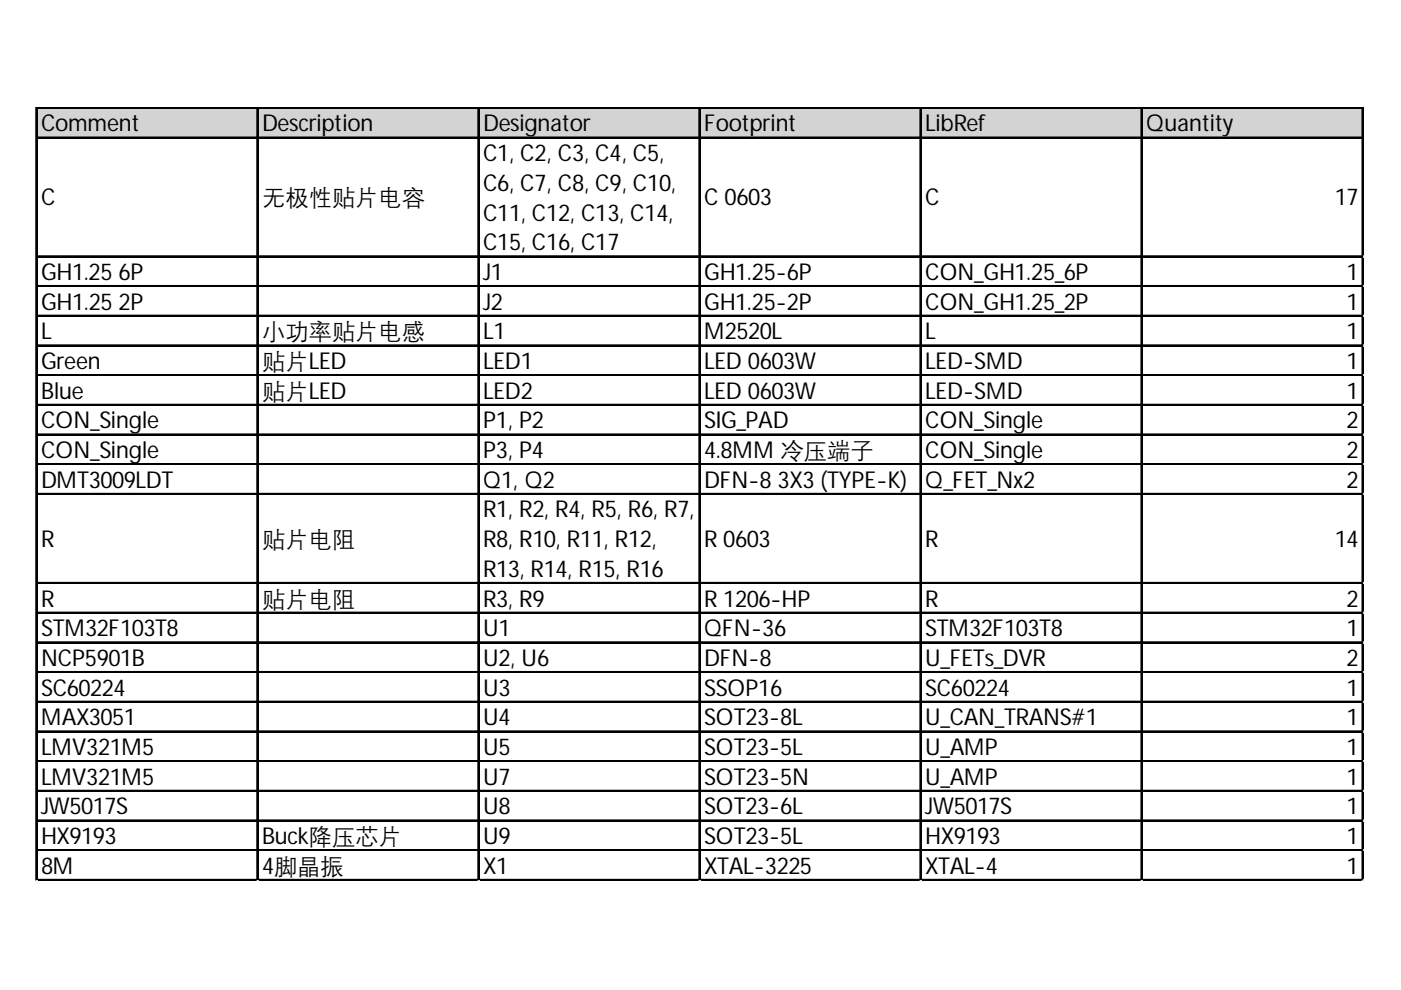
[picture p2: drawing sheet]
<svg xmlns="http://www.w3.org/2000/svg" width="297mm" height="210mm" viewBox="0 0 297 210" stroke-linecap="round" stroke-linejoin="round" font-family="sans-serif">
<defs><g id="words">
<g font-size="4.9">
<text x="8.7" y="27.9">Comment</text>
<text x="55.6" y="27.9">Description</text>
<text x="102.4" y="27.9">Designator</text>
<text x="149.3" y="27.9">Footprint</text>
<text x="196.2" y="27.9">LibRef</text>
<text x="243" y="27.9">Quantity</text>
<text x="102.4" y="34.2">C1, C2, C3, C4, C5,</text>
<text x="102.4" y="40.5">C6, C7, C8, C9, C10,</text>
<text x="8.7" y="43.5">C</text>
<text x="55.6" y="43.5">无极性贴片电容</text>
<text x="102.4" y="46.8">C11, C12, C13, C14,</text>
<text x="149.3" y="43.5">C 0603</text>
<text x="196.2" y="43.5">C</text>
<text x="283" y="43.5">17</text>
<text x="102.4" y="53">C15, C16, C17</text>
<text x="8.7" y="59.3">GH1.256P</text>
<text x="102.4" y="59.3">J1</text>
<text x="149.3" y="59.3">GH1.25-6P</text>
<text x="196.2" y="59.3">CON_GH1.25_6P</text>
<text x="285.5" y="59.3">1</text>
<text x="8.7" y="65.6">GH1.252P</text>
<text x="102.4" y="65.6">J2</text>
<text x="149.3" y="65.6">GH1.25-2P</text>
<text x="196.2" y="65.6">CON_GH1.25_2P</text>
<text x="285.5" y="65.6">1</text>
<text x="8.7" y="71.9">L</text>
<text x="55.6" y="71.9">小功率贴片电感</text>
<text x="102.4" y="71.9">L1</text>
<text x="149.3" y="71.9">M2520L</text>
<text x="196.2" y="71.9">L</text>
<text x="285.5" y="71.9">1</text>
<text x="8.7" y="78.2">Green</text>
<text x="55.6" y="78.2">贴片LED</text>
<text x="102.4" y="78.2">LED1</text>
<text x="149.3" y="78.2">LED 0603W</text>
<text x="196.2" y="78.2">LED-SMD</text>
<text x="285.5" y="78.2">1</text>
<text x="8.7" y="84.5">Blue</text>
<text x="55.6" y="84.5">贴片LED</text>
<text x="102.4" y="84.5">LED2</text>
<text x="149.3" y="84.5">LED 0603W</text>
<text x="196.2" y="84.5">LED-SMD</text>
<text x="285.5" y="84.5">1</text>
<text x="8.7" y="90.8">CON_Single</text>
<text x="102.4" y="90.8">P1, P2</text>
<text x="149.3" y="90.8">SIG_PAD</text>
<text x="196.2" y="90.8">CON_Single</text>
<text x="285.5" y="90.8">2</text>
<text x="8.7" y="97.1">CON_Single</text>
<text x="102.4" y="97.1">P3, P4</text>
<text x="149.3" y="97.1">4.8MM冷压端子</text>
<text x="196.2" y="97.1">CON_Single</text>
<text x="285.5" y="97.1">2</text>
<text x="8.7" y="103.4">DMT3009LDT</text>
<text x="102.4" y="103.4">Q1, Q2</text>
<text x="149.3" y="103.4">DFN-83X3(TYPE-K)</text>
<text x="196.2" y="103.4">Q_FET_Nx2</text>
<text x="285.5" y="103.4">2</text>
<text x="102.4" y="109.7">R1, R2, R4, R5, R6, R7,</text>
<text x="8.7" y="116">R</text>
<text x="55.6" y="116">贴片电阻</text>
<text x="102.4" y="116">R8, R10, R11, R12,</text>
<text x="149.3" y="116">R0603</text>
<text x="196.2" y="116">R</text>
<text x="283" y="116">14</text>
<text x="102.4" y="122.3">R13, R14, R15, R16</text>
<text x="8.7" y="128.6">R</text>
<text x="55.6" y="128.6">贴片电阻</text>
<text x="102.4" y="128.6">R3, R9</text>
<text x="149.3" y="128.6">R1206-HP</text>
<text x="196.2" y="128.6">R</text>
<text x="285.5" y="128.6">2</text>
<text x="8.7" y="134.9">STM32F103T8</text>
<text x="102.4" y="134.9">U1</text>
<text x="149.3" y="134.9">QFN-36</text>
<text x="196.2" y="134.9">STM32F103T8</text>
<text x="285.5" y="134.9">1</text>
<text x="8.7" y="141.2">NCP5901B</text>
<text x="102.4" y="141.2">U2, U6</text>
<text x="149.3" y="141.2">DFN-8</text>
<text x="196.2" y="141.2">U_FETs_DVR</text>
<text x="285.5" y="141.2">2</text>
<text x="8.7" y="147.5">SC60224</text>
<text x="102.4" y="147.5">U3</text>
<text x="149.3" y="147.5">SSOP16</text>
<text x="196.2" y="147.5">SC60224</text>
<text x="285.5" y="147.5">1</text>
<text x="8.7" y="153.8">MAX3051</text>
<text x="102.4" y="153.8">U4</text>
<text x="149.3" y="153.8">SOT23-8L</text>
<text x="196.2" y="153.8">U_CAN_TRANS#1</text>
<text x="285.5" y="153.8">1</text>
<text x="8.7" y="160.1">LMV321M5</text>
<text x="102.4" y="160.1">U5</text>
<text x="149.3" y="160.1">SOT23-5L</text>
<text x="196.2" y="160.1">U_AMP</text>
<text x="285.5" y="160.1">1</text>
<text x="8.7" y="166.4">LMV321M5</text>
<text x="102.4" y="166.4">U7</text>
<text x="149.3" y="166.4">SOT23-5N</text>
<text x="196.2" y="166.4">U_AMP</text>
<text x="285.5" y="166.4">1</text>
<text x="8.7" y="172.7">JW5017S</text>
<text x="102.4" y="172.7">U8</text>
<text x="149.3" y="172.7">SOT23-6L</text>
<text x="196.2" y="172.7">JW5017S</text>
<text x="285.5" y="172.7">1</text>
<text x="8.7" y="179">HX9193</text>
<text x="55.6" y="179">Buck降压芯片</text>
<text x="102.4" y="179">U9</text>
<text x="149.3" y="179">SOT23-5L</text>
<text x="196.2" y="179">HX9193</text>
<text x="285.5" y="179">1</text>
<text x="8.7" y="185.3">8M</text>
<text x="55.6" y="185.3">4脚晶振</text>
<text x="102.4" y="185.3">X1</text>
<text x="149.3" y="185.3">XTAL-3225</text>
<text x="196.2" y="185.3">XTAL-4</text>
<text x="285.5" y="185.3">1</text>
</g>
</g></defs>
<path d="M7.8 23h281.3v6.4h-281.3z" fill="#d3d3d3"/>
<g fill="none" stroke="#000" stroke-width=".27">
<path d="M7.6 22.8v163.9M7.7 22.8v163.9M7.9 22.8h281.2M7.9 22.9h281.2M7.9 29.1h281.2M7.9 29.2h281.2M54.5 23.1v163.6M54.6 23.1v163.6M101.3 23.1v163.6M101.5 23.1v163.6M148.2 23.1v163.6M148.3 23.1v163.6"/>
<path d="M195.1 23.1v163.6M195.2 23.1v163.6M241.9 23.1v163.6M242.1 23.1v163.6M288.8 23.1v163.6M288.9 23.1v163.6M7.9 54.3h281.2M7.9 54.4h281.2M7.9 60.6h281.2M7.9 60.7h281.2M7.9 66.9h281.2M7.9 67h281.2"/>
<path d="M7.9 73.1h281.2M7.9 73.3h281.2M7.9 79.4h281.2M7.9 79.6h281.2M7.9 85.7h281.2M7.9 85.9h281.2M7.9 92h281.2M7.9 92.2h281.2M7.9 98.3h281.2M7.9 98.5h281.2M7.9 104.6h281.2M7.9 104.8h281.2"/>
<path d="M7.9 123.5h281.2M7.9 123.6h281.2M7.9 129.8h281.2M7.9 129.9h281.2M7.9 136.1h281.2M7.9 136.2h281.2M7.9 142.4h281.2M7.9 142.5h281.2M7.9 148.7h281.2M7.9 148.8h281.2M7.9 155h281.2M7.9 155.1h281.2"/>
<path d="M7.9 161.3h281.2M7.9 161.4h281.2M7.9 167.6h281.2M7.9 167.7h281.2M7.9 173.9h281.2M7.9 174h281.2M7.9 180.2h281.2M7.9 180.3h281.2M7.9 186.5h281.2M7.9 186.6h281.2"/>
</g>
<path d="M7.6 186.7v.1" fill="none" stroke="#d4d4d4" stroke-width=".27"/>
<path d="M7.6 186.7l.3 .1z" fill="#d4d4d4"/>
<path d="M54.5 186.7v.1" fill="none" stroke="#d4d4d4" stroke-width=".27"/>
<path d="M54.5 186.7l.2 .1z" fill="#d4d4d4"/>
<path d="M101.3 186.7v.1" fill="none" stroke="#d4d4d4" stroke-width=".27"/>
<path d="M101.3 186.7l.3 .1z" fill="#d4d4d4"/>
<path d="M148.2 186.7v.1" fill="none" stroke="#d4d4d4" stroke-width=".27"/>
<path d="M148.2 186.7l.3 .1z" fill="#d4d4d4"/>
<path d="M195.1 186.7v.1" fill="none" stroke="#d4d4d4" stroke-width=".27"/>
<path d="M195.1 186.7l.2 .1z" fill="#d4d4d4"/>
<path d="M241.9 186.7v.1" fill="none" stroke="#d4d4d4" stroke-width=".27"/>
<path d="M241.9 186.7l.3 .1z" fill="#d4d4d4"/>
<path d="M288.8 186.7v.1" fill="none" stroke="#d4d4d4" stroke-width=".27"/>
<path d="M288.8 186.7l.3 .1z" fill="#d4d4d4"/>
<path d="M289.1 54.3h.1" fill="none" stroke="#d4d4d4" stroke-width=".27"/>
<path d="M289.1 54.3v.2z" fill="#d4d4d4"/>
<path d="M289.1 60.6h.1" fill="none" stroke="#d4d4d4" stroke-width=".27"/>
<path d="M289.1 60.6v.2z" fill="#d4d4d4"/>
<path d="M289.1 66.9h.1" fill="none" stroke="#d4d4d4" stroke-width=".27"/>
<path d="M289.1 66.9v.2z" fill="#d4d4d4"/>
<path d="M289.1 73.1h.1" fill="none" stroke="#d4d4d4" stroke-width=".27"/>
<path d="M289.1 73.1v.3z" fill="#d4d4d4"/>
<path d="M289.1 79.4h.1" fill="none" stroke="#d4d4d4" stroke-width=".27"/>
<path d="M289.1 79.4v.3z" fill="#d4d4d4"/>
<path d="M289.1 85.7h.1" fill="none" stroke="#d4d4d4" stroke-width=".27"/>
<path d="M289.1 85.7v.3z" fill="#d4d4d4"/>
<path d="M289.1 92h.1" fill="none" stroke="#d4d4d4" stroke-width=".27"/>
<path d="M289.1 92v.3z" fill="#d4d4d4"/>
<path d="M289.1 98.3h.1" fill="none" stroke="#d4d4d4" stroke-width=".27"/>
<path d="M289.1 98.3v.3z" fill="#d4d4d4"/>
<path d="M289.1 104.6h.1" fill="none" stroke="#d4d4d4" stroke-width=".27"/>
<path d="M289.1 104.6v.3z" fill="#d4d4d4"/>
<path d="M289.1 123.5h.1" fill="none" stroke="#d4d4d4" stroke-width=".27"/>
<path d="M289.1 123.5v.3z" fill="#d4d4d4"/>
<path d="M289.1 129.8h.1" fill="none" stroke="#d4d4d4" stroke-width=".27"/>
<path d="M289.1 129.8v.3z" fill="#d4d4d4"/>
<path d="M289.1 136.1h.1" fill="none" stroke="#d4d4d4" stroke-width=".27"/>
<path d="M289.1 136.1v.3z" fill="#d4d4d4"/>
<path d="M289.1 142.4h.1" fill="none" stroke="#d4d4d4" stroke-width=".27"/>
<path d="M289.1 142.4v.3z" fill="#d4d4d4"/>
<path d="M289.1 148.7h.1" fill="none" stroke="#d4d4d4" stroke-width=".27"/>
<path d="M289.1 148.7v.3z" fill="#d4d4d4"/>
<path d="M289.1 155h.1" fill="none" stroke="#d4d4d4" stroke-width=".27"/>
<path d="M289.1 155v.3z" fill="#d4d4d4"/>
<path d="M289.1 161.3h.1" fill="none" stroke="#d4d4d4" stroke-width=".27"/>
<path d="M289.1 161.3v.3z" fill="#d4d4d4"/>
<path d="M289.1 167.6h.1" fill="none" stroke="#d4d4d4" stroke-width=".27"/>
<path d="M289.1 167.6v.3z" fill="#d4d4d4"/>
<path d="M289.1 173.9h.1" fill="none" stroke="#d4d4d4" stroke-width=".27"/>
<path d="M289.1 173.9v.2z" fill="#d4d4d4"/>
<path d="M289.1 180.2h.1" fill="none" stroke="#d4d4d4" stroke-width=".27"/>
<path d="M289.1 180.2v.2z" fill="#d4d4d4"/>
<path d="M289.1 186.5h.1" fill="none" stroke="#d4d4d4" stroke-width=".27"/>
<path d="M289.1 186.5v.2z" fill="#d4d4d4"/>
<use href="#words"/>
</svg>
